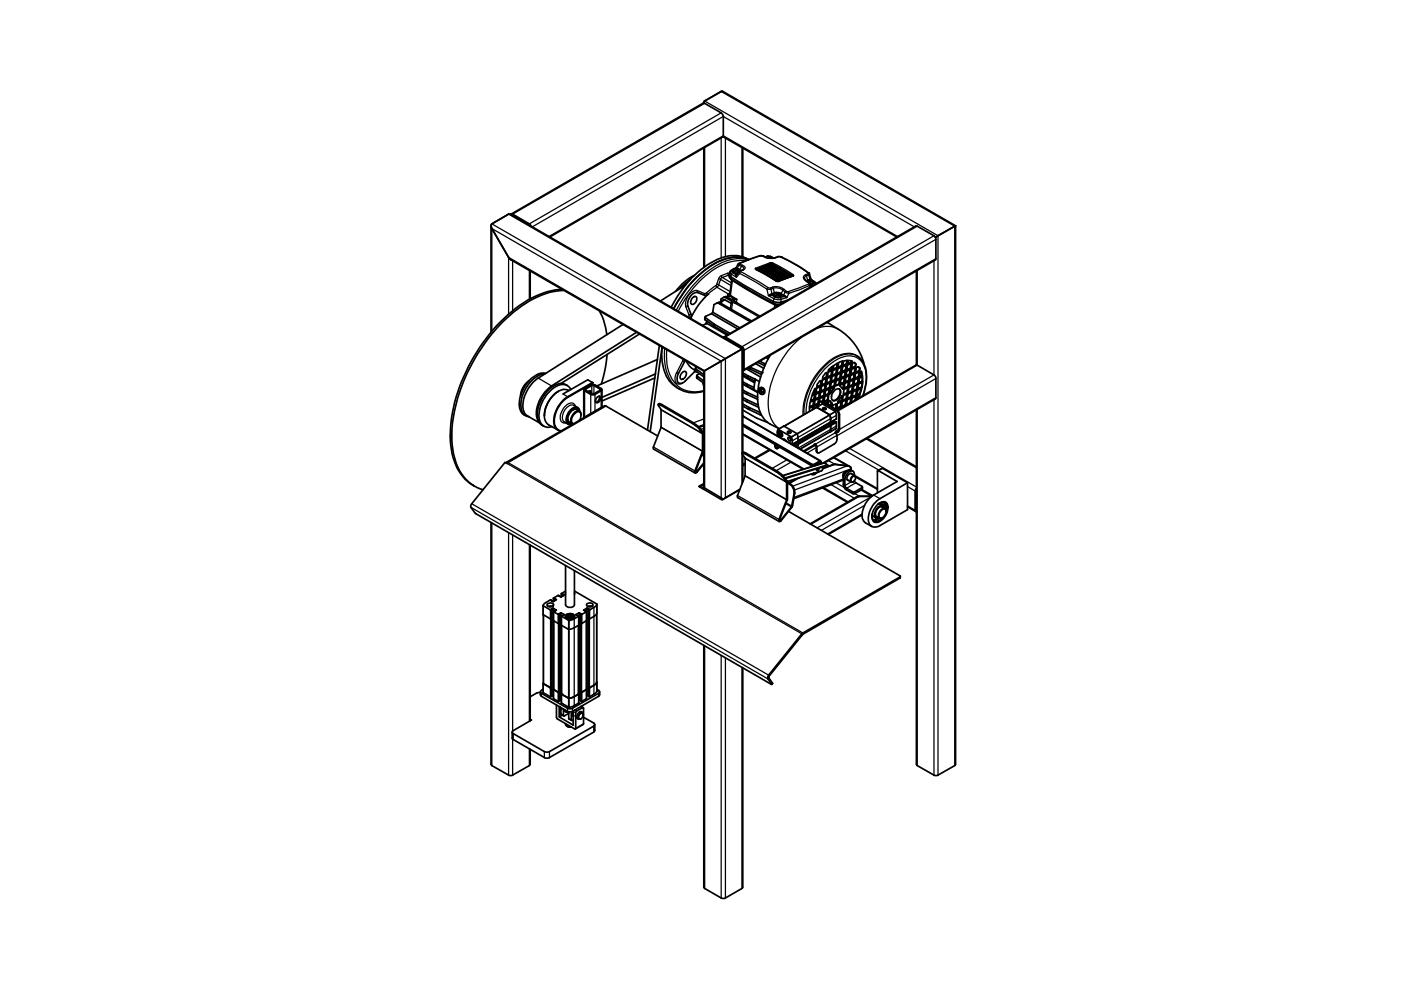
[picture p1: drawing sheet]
<svg xmlns="http://www.w3.org/2000/svg" width="420mm" height="297mm" viewBox="0 0 420 297" stroke-linecap="round" stroke-linejoin="round" font-family="sans-serif">
<!-- layer: Visibile (ISO) -->
<g fill="none" stroke="#000" stroke-width=".51">
<path d="M211.1 30.8l.1-.5 5.5-2.9 69.9 40.3M211.1 44.4v35.8M216.9 40.9l52.1 30.1M222.8 44.4v32.6M147.3 67.7v31.9M153.2 64.3l.5-.1 5 2.9 .6 .8M153.3 64.2l57.6-33.3 .4 .1 5.4 3.2 .2 .5v6.3l-52.1 30M153.6 64.6l5.3 3M229.7 77.1l.2-.2h.5l.2 .1-.2 .3 .4-.2 .3 .3M229.7 77.1h-.1M229.9 76.9h1.2l-.2 .1 .4 .4M230 76.9l.8-.1 .7 .3"/>
<path d="M230.4 77.2h.2M230.6 79.8l-.1 .5M230.6 77v.1M230.8 76.9v.2M230.8 79.7l1 .5M230.9 77v.1M231.1 77l-.3 .1M231.1 76.9h-.2M231.4 79.5l-.1 .5M231.5 77.1l.3 .3M231.7 77.3h.3M280.5 71.2l6.1-3.5z"/>
<path d="M286.6 67.7v161.4l-.3 .4-5.2 3h-.8l-5.2-3-.3-.4v-106.2M159 81.2v8.4M168.7 86.8a24.9 24.9 0 0 0-15.2 6.5 52.2 52.2 0 0 0-18.4 36.2 18.1 18.1 0 0 0 5.2 14.8l2 1.4M169.1 87a26.3 26.3 0 0 0-16.2 7.5 53 53 0 0 0-17.4 35 20.6 20.6 0 0 0 3.7 13.6l1.4 1.4 1.6 1.2 2.6 1.1M179.8 93.2l1.2 2.8 1 4.3M186.8 97.3l-25.4 16a10.4 10.4 0 0 0-4.5 9.5l1 1.6 4 2.4M190.9 99.6l-25.5 16.1a10 10 0 0 0-4.4 9.6l.7 1.3M201.3 92.1a29.9 29.9 0 0 1 14.6-14.6 9.6 9.6 0 0 1 8.6 .3 11.3 11.3 0 0 0-10.6 1.4 32.7 32.7 0 0 0-11.8 13.3M205.7 85.4l-7.6 4.8M207.1 83.7l-3 2.6M207.4 88.4l.7-.5 .9-.3 2.4 1 .9-.3a23.3 23.3 0 0 0-5.2 7.1l.2-.9-1-2.7a3.7 3.7 0 0 1 1.1-3.4zM207.5 89.5l.3-.3a.67 .67 0 0 1 .9-.3 .67 .67 0 0 1 .2 1 1.25 1.25 0 0 1-1.6 1.1l-.2-.7z"/>
<path d="M208.2 82.5a16.8 16.8 0 0 0-5.6 4.8M210.7 97.5l1.3-.5 6.1 3.4M211.5 95v.9l2.7 1.9v-.6M212 96.3l-.4 .8M212.1 96.3l-.5 .8M213.4 94l-1.8 .8-.1 .3 2.7 2.1M213.7 93.6l-.3 .4 7.8 4.6M214.2 97.8l4.2 2.5M214.2 97.2l4.7 2.7M215.8 90.7l1.5-.9 2 1.1M215.8 90.7l-.7 .1M215.8 90.7l9.6 5.5"/>
<path d="M217.2 89.1l.5-.2 1.8 .9M218.8 82.3v.8a87.4 87.4 0 0 0 14 8.1l1.5-.2M218.9 83.4l.7 .7a99.7 99.7 0 0 0 13.4 7.5l.7-.2M218.9 88.5l-.8 .5M218.9 87.9l-.6 .3-.1 .7M219.4 90.2l-2.3-1.1-.8 .5-.2 .8M219.5 83.9l-.6 4.7 1.4 1 .7 .1M219.8 80.9a.96 .96 0 0 0 .4 .9 .96 .96 0 0 0 1 .1M219.8 80.8l-.8 .5-.2 1.3a106 106 0 0 0 13.7 7.9l1.4 .2 2.3-.7M219.8 80.7h.9l-.3 .2 .5-.1 .6 .7a1.07 1.07 0 0 1-1.7-.8zM220.1 80.6l1.1 .1-.3 .1 .7 .7M220.1 89.5l-.6 .4-.4 2.7"/>
<path d="M220.1 80.6h.1M220.1 80.6h-.1M220.1 89.5h.1M220.1 80.6a1.09 1.09 0 0 1 1.7 .7v-.2M220.2 89.5l.1 .7 .4 .3 7.2 4.3M220.3 80.6l.5-.4 .6-1.1a27.6 27.6 0 0 1 7.1-2.5l.9 .4a4.5 4.5 0 0 0 3.2 .2l.9-.3a31.1 31.1 0 0 1 9.3 5.3l.4 1.5 .5 .4M220.4 80.9h.2M220.7 80.7v.2M220.9 80.7l-.1 .1M221 80.6l-.1 .3M221.1 80.6v.1M221.4 81.3l.2 .2"/>
<path d="M221.5 81.5h.1M221.6 81.4v.1M223 80.7l-.4 .2a2.33 2.33 0 0 0-1.6 1.3M225 96.4l-9.7-5.6-1.2 .5-.4 2.3 8.2 4.7M226.6 80.7l6.3 3.6h.5l4.3-1.6M227.8 80.6l-.5 .5M228 80.5v.1M228 80.5l5.1 2.9M228 80.5l-.4 .1M228.5 80.4l2.9-1.1 5.4 3.1M228.7 80.3l-.4 .4M229 80.4l.7 .2"/>
<path d="M229.7 80.9v.5M229.7 80.6v.1M230.3 81.2l-.2 .1-.1 .3M230.7 81.3l.7 .3M231.2 80.1l-1.5 .5M231.4 81.8v.5M231.4 80.8h.1M231.4 81l-.1 .6M231.4 81.6h.1M231.4 80.8l-1.3 .5M231.4 80.8l.9 .5M231.6 80.2l.3 .2-.1 .2 .4-.2"/>
<path d="M232 80.6l-.4 .3M232.1 82.2h-.3l-.1 .3M232.2 81.4l-.8 .2M232.2 88.1a.95 .95 0 0 0 .3 .9 .95 .95 0 0 0 1.1 .1l.5-.2 .2-.5M232.2 88l.5-.3 .5 .2-.3 .2 .4-.1 .6 .6a1.29 1.29 0 0 1-1.7-.6zM232.2 80.4v.1M232.2 80.4l1.3 .8M232.3 82.3l-.1 .6M232.3 81.3h.1M232.5 87.7l1.2 .2h-.3l.6 .7M232.5 87.7l.1 .1M232.5 87.7l-.1 .1"/>
<path d="M232.6 87.8l1.4 .1 .3 .4-.3 .3M232.9 88.1h.1M232.9 82.7h-.2l-.2 .3M232.9 81.1l-.6 .2M233.1 83.7l-.1 .6M233.1 83.4v.1M233.1 82.9l-.1 .5M233.2 87.9l-.1 .2M233.3 81.1l.3 .2v.3M233.3 87.9l-.1 .1M233.4 87.9v.2M233.6 87.8v.1"/>
<path d="M233.8 88.4l.2 .2M233.9 81.5h.1M233.9 81.7v.6M233.9 81.5l2.1 1.2M233.9 88.6h.1M233.9 81.5l-2.1 .7M234.6 82.1l-1.9 .6M234.8 82.2l-.1 .6M235.4 82.6l-2.3 .8M236.4 82.4l-.1 .8-.5-.5M236.6 82.3l.6 .6M241.4 83.7l.5 .6a1.89 1.89 0 0 1 1.3 1.4"/>
<path d="M242.4 84.1l.7 .1-.2 .2 .3-.1M242.4 84.1l-.3 .2M242.4 84.1h1.1l.1 .1h-.3l.7 .7M242.5 84.1l.7-.1 .7 .3M242.8 84.9h1M242.8 84.4h.2M243.1 84.2v.1M243.2 84.3l.6 .6M243.2 84.1v.2M243.3 84.2v.1M243.4 84.1l.1 .1M243.5 84.1l-.2 .2"/>
<path d="M243.7 84.8l.3 .1M244 84.3l.2 .2-.2 .4M244 84.9h-.2M244.1 84.4l.8 .5M244.2 84.6l-.2 .7-.9 .1M248.1 96.6l3.4 2.1M251.5 98.7a17.4 17.4 0 0 1 7.7 10.4M274.8 81.2v28.2M158.7 114a6.2 6.2 0 0 0-2.6 4.7M163.4 112.1a8.2 8.2 0 0 0-6.3 5.5 6 6 0 0 0 .3 6.8l1.2 .5M163.6 111.9a5.7 5.7 0 0 0-5.6 3.1 8.6 8.6 0 0 0-1.8 8.3l.6 .8 .9 .5M167.4 117.3a9.3 9.3 0 0 0-4.1 7.3"/>
<path d="M168.8 118.1l7.5-4.3 1.4 .9-7.5 4.2a8.6 8.6 0 0 0-3.9 8.8l1.1 1.3 .9 .1M170.1 115.6a3.8 3.8 0 0 0-4.9 .7 9.8 9.8 0 0 0-3.7 9.7l.4 .9 1.2 .8M170.6 117.1a3.5 3.5 0 0 0-4.4 1.1 8 8 0 0 0-2.6 8.2l.9 .9 2.8 1.6M171.2 116.8a3 3 0 0 0-4.8-.7 10.4 10.4 0 0 0-4.6 9.7 2.7 2.7 0 0 0 3.7 2.1M175.1 116.8v8.5M175.1 116.6l2.1-1.2 .7-.2 2.4 1.2 .2 .5-2.3 1.4h-.8l-2.3-1.3zM175.5 116.7l2.1-1.2h.4l2.1 1.2v.2l-2.3 1.3-2.3-1.3zM176.3 117.4a.56 .56 0 0 1 .8-.2 .56 .56 0 0 1 .2 .8M176.9 117.1l.1 .7M177.7 114.7h.1M177.7 115.2v-.4l-7.3 4.2a8.2 8.2 0 0 0-3.9 8.7l.4 .7 .7 .6 .8 .1M179.2 119a.57 .57 0 0 1 .8-.1 .57 .57 0 0 1 .1 .8 .89 .89 0 0 1-.5 .9 .89 .89 0 0 1-1-.2l.1-.7z"/>
<path d="M179.7 118.7a1.47 1.47 0 0 1-1 1.9M180.5 116.8v5.2h.3M182.1 106.3l-.6 4.3-1.2 4.5M191.8 100.1l-23.5 14.8M196.4 113.3l-15.9 6.9M196.6 112.1l-16.1 7M197.2 107.7l-18.2 8M197.7 103.6l-3.5 25.3M198.6 104.1a13.9 13.9 0 0 0 2.6 10.6 9.6 9.6 0 0 0 9.9 2.6M198.6 104l-3.6 25.3M204.5 111.8a.76 .76 0 0 1 1.1-.4 .76 .76 0 0 1 .1 1.2 1.29 1.29 0 0 1-1.5 1l-.2-.6zM205.4 108l-1.9 3.9a1.88 1.88 0 0 0 .5 3l1.2-.4 3.5-3.3"/>
<path d="M205.8 108.2l1 1.6 1.7 1.2M208.5 110.3v.7l2.6 2M209 110l-.4 .2 .1 .3 2.4 1.8M209 112.5l-.1 .8 2.2 1.6M209.8 112.1l-.6 .2-.2 .3 2.1 1.6M210.8 114.7l.3 .9M211.1 111.2v35M217 101.1l.6-.1 5.3 3.3 .2 .5v6.1l-.3 .3M217.1 101l57.5-33.3 .5 .1 5 2.9 .5 .6-.1 6.6-57.6 33.2M217.4 101.3l5.3 3.1M222.8 104.5l-69.6-40.3h-.7l-5.1 3-.1 .5 .2 .8 5 8.6 .7 .7 57.9 33.4M222.8 104.5l-11.7 6.7"/>
<path d="M222.8 104.6v6.1M222.8 111.7l3.6 2M222.8 112.3l1.5 .9 .1-.5M222.8 115l1.2 .7v-.5M222.8 104.5v31.1M222.8 119.1l1.3 .8M222.8 119.7l1.2 .7M222.8 116.9l1.2 .7M222.8 117.5l1.1 .7M222.8 115.1l4.4 2.6M222.8 114.4l1.2 .8M222.8 112.7l3.3 1.9"/>
<path d="M223.9 118.2l.1-.6 3.2 1.4M223.9 118.2l3.3 1.5M223.9 110.6l4.2 2.4M224 115.7l2.1 1M224 115.2l2.1 .9M224.3 113.2l2.1 1-.3 .4M224.4 110.3l.5 .3M224.9 110.6l.1-.5 3.5 1.6M224.9 110.6l3.4 1.7M224.9 110l.1 .1M226.1 114v.6M226.3 114.5h.1"/>
<path d="M226.6 109l2.4 1.4M227.3 108.6l2.1 1.1M227.8 114.4l-1.4-.7-.3 3.1 1.2 .7M227.8 117.2h.4M227.8 116.3h.6l-.4 .9-.2-.2 .4 1.1a1.2 1.2 0 0 1-.4-1.8zM227.8 117.1h.1M227.9 108.3l1.7 .8M228 116.3a1.04 1.04 0 0 1 1.3 .6 1.04 1.04 0 0 1-.6 1.3M228.2 117.3l-.2 .1M228.2 117.9l.1 .3M228.2 117.1l-.2 .1M228.2 117.3v.1"/>
<path d="M228.3 117.4l-.1 .1M228.5 117.4v.2zM228.5 116.4a1.03 1.03 0 0 1 .6 .9 1.03 1.03 0 0 1-.6 .9l-.3-.2v-.5h.3l-.3-.2zM228.5 116.4l-.2 .4M229.8 107.2l.6 .4M230.4 106.8l.4 .1M230.9 106.5a22.8 22.8 0 0 0-3.4 15.7 7.9 7.9 0 0 0 3.4 4.9l2.8 1.4M244.1 119.7l-1 .5 .4-1.7 .9-.3-.2 1.5M244.3 118.3l-.2 1.4-1 .4M244.3 117.8l-.7 .4 .7-1.7 .4-.1-.2 1.5M244.5 116.4l-.2 1.4-.6 .3M245.5 119.6l-.2 1.4-1.1 .3"/>
<path d="M245.6 119.1l.1 .1-1.2 .5 .2-1.5 1.2-.5-.2 1.5M245.7 117.7l-.1 1.4-1.1 .5M245.8 117.3l-1.1 .5 .2-1.5 1.2-.4-.2 1.5M246 115.9l-.2 1.4-1.1 .4M246.1 115.5l-1.1 .5v-.8l.8-1 .6-.2-.2 1.6M246.3 114.1l-.2 1.4-1.1 .4M247 119l-.2 1.4M247 118.6l-1.1 .5 .2-1.5 1.2-.5-.2 1.6M247.2 117.2l-.2 1.4-1.1 .4M247.3 116.8l-1.1 .5 .2-1.6 1.2-.4-.2 1.5M247.5 115.4l-.2 1.4-1.1 .3M247.5 114.9l.1 .1-1.2 .5 .2-1.6 1.2-.4-.2 1.5"/>
<path d="M247.7 113.5l-.2 1.4-1.1 .4M247.8 113.1l.1 .1-1.2 .5 .1-.8 .7-1 .6-.3-.2 1.6M248 111.7l-.2 1.4-1.1 .4M248.2 119.9h.1l-1.2 .5 .2-1.5 1.2-.5-.2 1.5M248.4 118.5l-.2 1.4-1.1 .4M248.4 118l.2 .2-1.3 .4 .3-1.5 1.2-.5-.2 1.6M248.7 116.6l-.3 1.4-1 .5M248.7 116.2l.2 .1-1.3 .5 .2-1.6 1.2-.5-.1 1.6M248.9 114.8l-.2 1.4-1.1 .4M249 114.4l-1.1 .5 .2-1.5 1.2-.4-.2 1.5M249.2 113l-.2 1.4-1.1 .4M249.2 112.6l-1 .5 .1-1.5 1.3-.5-.2 1.5"/>
<path d="M249.4 111.2l-.2 1.4-1 .4M249.5 110.7l-1.1 .6 .1-.5 1.2-1.1-.1 1.1M249.6 109.9l-.1 .8-1.1 .4M250.1 116.1l-1.2 1.8M250.1 116.3l.2-.2-1.3 .4-.2 1.5 .1-.1M250.1 115.7h.2l-1.3 .5 .3-1.5 1.2-.5-.2 1.5M250.2 116.3l-1.2 1.7M250.4 114.3l-.3 1.4-1 .4M250.4 113.8l.2 .1-1.3 .5 .3-1.6 1.2-.4-.2 1.5M250.5 116.8a1.01 1.01 0 0 1 1.4 0 1.01 1.01 0 0 1 .1 1.4 1.92 1.92 0 0 1-2.4 1.7 2.49 2.49 0 0 1 .9-3.1zM250.6 112.4l-.2 1.4-1 .4M250.7 112l.1 .1-1.2 .5 .2-1.6 1.2-.5-.2 1.6"/>
<path d="M250.9 110.6l-.2 1.4-1.1 .4M251 110.2l.1 .1 .2-1.5-1.3 .8-.1 1.1 1.2-.4M251.1 108.9l-.1 1.3-1.1 .4M251.6 115.1l.2 .1 .2-1.5-1.2 .5-.3 1.5 1.3-.5M251.7 116.6a2.49 2.49 0 0 1-1.8 3.5l-.2-.1M251.8 113.7l-.2 1.4-1 .5M251.8 113.3l.2 .1 .2-1.5-1.2 .4-.2 1.5 1.2-.4M252.1 111.5l.2 .1 .2-1.6-1.2 .5-.3 1.5 1.3-.4M252.1 111.9l-.3 1.4-1 .4M252.3 109.7h.2l-1.2 .5 .2-1.6 1.2-.4-.2 1.5M252.3 110.1l-.2 1.4-1 .4M252.5 118.7l-.2 1.4-1.1 .3"/>
<path d="M252.6 108.3l-.3 1.4-1 .3M252.8 116.4l-.9-.7 .1-.3 1.2-.4-.3 1.5M253 115l-.2 1.4-.2 .1M253 114.6l.2 .1 .2-1.6-1.2 .5-.2 1.5 1.2-.4M253.2 113.2l-.2 1.4-1 .4M253.3 112.8h.2l.2-1.5-1.2 .4-.3 1.6 1.3-.5M253.5 111.4l-.2 1.4-1 .3M253.6 110.9l.1 .1 .2-1.5-1.2 .4-.2 1.6 1.2-.5M253.7 119.9l-.2 1.4-1.1 .5M253.7 119.6l-1 .5 .2-1.6 1.2-.4-.2 1.5M253.7 109.5l-.1 1.4-1.1 .4M253.8 109.1l.2 .1-1.3 .5 .3-1.5 1.1-.2-.1 1.2"/>
<path d="M253.9 118.2l-.2 1.4-1 .3M254 108.1l-.2 1-1 .4M254 117.7l.4-1.4-1.3 .4-.2 1.5 1.2-.4M254.2 116.3l-.2 1.4-1.1 .4M254.3 115.9l.3-1.5-1.2 .5-.2 1.5 1.2-.5M254.4 114.5l-.1 1.4-1.1 .4M254.5 114l.4-1.4-1.2 .4-.3 1.6 1.2-.5M254.7 112.6l-.2 1.4-1.1 .4M254.8 112.2l.1 .1 .2-1.6-1.2 .5-.2 1.6 1.2-.5M255 110.8l-.2 1.4-1.1 .4M255 110.4l.2 .1 .2-1.5-1.2 .4-.3 1.5 1.3-.4M255.1 119.4l-.1 1.4-1.1 .4"/>
<path d="M255.2 119l-1.1 .6 .2-1.6 1.3-.5-.3 1.5M255.2 109l-.2 1.4-1 .4M255.3 108.6h.2v-.4l-1.1-.2-.2 1.1 1.3-.5M255.3 108.1v.5l-1 .4M255.4 117.6l-.2 1.4-1.1 .4M255.5 117.1l.1 .2 .2-1.6-1.2 .4-.2 1.6 1.2-.4M255.7 115.7l-.2 1.4-1.1 .4M255.7 115.3l.1 .1 .3-1.6-1.3 .5-.2 1.6 1.2-.5M255.9 113.9l-.2 1.4-1.1 .4M256 113.5l.3-1.4-1.2 .4-.2 1.5 1.2-.4M256.2 108.6l.4 .5-.1 .7-1.1 .4M256.2 112.1l-.2 1.4-1.1 .4"/>
<path d="M256.2 111.7l.4-1.5-1.2 .5-.3 1.5 1.2-.5M256.4 110.3l-.2 1.4-1.1 .4M256.6 119.9l.2-1.1-1.3 .5-.2 1.3M256.6 109.1l-.1 .7M256.6 118.9l-.1 1M256.7 118.4l.1 .1-1.2 .5 .2-1.5 1.2-.5-.2 1.5M256.7 109.1l-.5-.5-.5 .2-.3 1.6 1.2-.5M256.9 117l-.2 1.4-1.1 .5M256.9 116.6l.4-1.4-1.3 .4-.2 1.5 1.2-.4M257 106.7a6.7 6.7 0 0 1 2.9 6.4l-.1 1.8-1 3.7M257.1 115.2l-.2 1.4-1.1 .4M257.2 114.8l.4-1.5-1.3 .5-.2 1.5 1.2-.4"/>
<path d="M257.4 109.9l.4 .4-.1 .8-1.1 .5M257.4 113.4l-.2 1.4-1.1 .4M257.4 119.4l.5-1-.9 .3-.1 1M257.4 113l.4-1.5-1.3 .4-.2 1.6 1.3-.5M257.6 111.6l-.2 1.4-1.1 .3M257.6 118.5l-.4 1M257.8 118l-.8 .4 .2-1.5 1.2-.5-.5 1.7M257.8 110.3v.9l-.1-.1M257.9 110.4l-.5-.5-.6 .3-.2 1.5 1.2-.5M258.3 116.5l-.5 1.5-.8 .3M258.3 111.3l.2 1.3-.7 .2M258.4 116.1l.4-1.5-1.3 .4-.2 1.6 1.2-.5"/>
<path d="M258.5 112.6l-.1-1.3-.4 .1-.2 1.6 .8-.4M258.6 113v1.3l-1 .4M258.6 114.3l.1-1.4-1 .4-.1 1.5 1.1-.5M258.6 114.7l-.2 1.4-1.1 .3M151.8 138.8l.6-.1-.3 .2-.7-.3-10 12.6-.2 .7 1.5 2.1 88.6 51.2-1-1.9 .2-.9 10-12.4 29.5-17.2v-.2l-33.5-19.3M169.2 126.5l1.2 .6M170.2 125.6l.3 .8 1.1 .6M171.8 122.9l.9-.2 1.1 .5a1.33 1.33 0 0 0-1.2-1 1.33 1.33 0 0 0-1.3 .8 3.1 3.1 0 0 0-.9 4h1.2M172.1 121.5l1.1 .7M173.4 123a1.42 1.42 0 0 0-2.4 .7 2.05 2.05 0 0 0-.1 3.1h.2M173.7 126a1.75 1.75 0 0 0 0-2.6 2.52 2.52 0 0 0-2.1 3.4l.4 .2M173.8 123.3a1.34 1.34 0 0 0-1-1.3 1.34 1.34 0 0 0-1.5 .7 3.2 3.2 0 0 0-.9 4.4h1.2"/>
<path d="M174.2 124.4a1.02 1.02 0 0 0-.5-1.2 1.02 1.02 0 0 0-1.3 .4 2.59 2.59 0 0 0-.8 3.4l.2 .2M175.5 125l-.2 .1M197.2 130.7l-15.8-9.1-29.4 17 5.4-3.2M197.4 121.3l.3-.3 .8 .3 9.7 5.6a7.4 7.4 0 0 1 2.7 2.8v5.5l-2.3 6 .1 .3 2.4-2.8M210.7 130l-1.4-1.9-1.3-1-9.7-5.6-.9-.2 .8 1.4v5.4l-2.2 5.9v.6l12.5 7.2M210.7 130h.1M210.7 130v5.3l-2.3 5.8 .1 .7 .5-.3 2.1-2.4M210.9 130.2l.2 .1M210.9 130l.2 .1M211.1 127.6l-1.5 .5M222.8 127.2l20.8 12h.4l1.9-1v.2l-1.7 1h-.7l-20.7-12M222.8 127.4l.1 .1-.1 .2"/>
<path d="M222.8 124.8h.2M222.8 135.6l.9 .2 9.7 5.6 2 1.8M222.8 136.4v8M222.8 122.9l4.1 2.4 3.4 1.3M222.8 121.1l1.7 1M222.8 121.7l1.7 1M222.8 130l18.2 10.6M222.8 130.2l18.1 10.4M222.8 135.6l-.2 .2M222.8 124.7l.2 .1M223 124.8l23.1 13.3M223.5 139l-.7 .4"/>
<path d="M224 120.4l.1-.5 3.3 1.5M224 120.4l3.5 1.7M224.5 122.7v-.6l3.5 1.6M224.5 122.7l3.8 1.7M230.7 134.8l-4.4 2.5M232.4 133.7v-.3a.64 .64 0 0 1 .8 .3 .64 .64 0 0 1-.2 .8l-.3-.1M232.5 133.5a.55 .55 0 0 1 .5 .3 .55 .55 0 0 1-.1 .6l-.4-.3zM232.8 133.1l-.3 .2M233.4 130.8l.5 .3M233.4 129.7l.2 .1M233.4 129.1a1.19 1.19 0 0 1 1.1 1.8 1.14 1.14 0 0 1-1.1-1.8zM233.4 128.7l3.9 2.2 .3 2.3-.8-.4"/>
<path d="M233.4 128.7l-.3 .5v1.4l.3 .2M233.5 130l.2 .1M233.5 129.3a.81 .81 0 0 1 .9 .5 .81 .81 0 0 1-.3 1l-.2-.1h.2a.74 .74 0 0 0 .4-.8 .74 .74 0 0 0-.6-.6h-.2a.86 .86 0 0 0 .2 1.4l-.5-.8zM233.5 130.7l-.1 .1M233.6 129.5l-.2 .2M233.6 129.8l-.1 .2M233.7 129.1h-.1M233.7 129.3h.1M233.7 129.3l-.2 .1 .1 .1M233.7 130.1v.3M233.7 130.4h.2M233.8 129.3h-.1"/>
<path d="M233.9 129.4v.2l-.3 .2M233.9 129.1l-.5 .1v.5M233.9 129.3l-.5 .4M233.9 129.6l-.4 .4M233.9 129.8l.2 .1-.4 .2M233.9 130.4l.1 .2M233.9 129.3l.2 .6 .4 .4M233.9 129.3l-.3 .2M234 129.4l.5 .8M234.1 129.9v.2l-.4 .3M234.1 130.1l.2 .1-.4 .2M234.1 133.9l-.9 .5"/>
<path d="M234.2 130.5h.2M234.2 130.5l-.2 .1M234.2 129.5l.2 .5M234.3 130.2l.1 .2-.4 .2M234.4 130.4l-.2 .1M234.4 130.5h.1M234.6 130.7l-.1 .1M234.7 130.5l-.3 .3-.5-.1M234.9 131.7l.3-.1 .6 .7M235.1 127.7l4 2.3 .2 2.2M235.1 127.7l-1.7 1M236.2 129.4a.51 .51 0 0 1 .6-.3 .51 .51 0 0 1 .3 .6l-.6 .1z"/>
<path d="M236.3 129.8l-.1-.1a.42 .42 0 0 1 .5-.4 .42 .42 0 0 1 .3 .5M236.4 131a.69 .69 0 0 1 .7 .4 .69 .69 0 0 1-.1 .8 .81 .81 0 0 1-.6-1.2zM236.9 131.1l.3 .7M237 131.4l.1 .1M239.2 133.1l.1 1.1M239.3 132.2l-1.7 1M243.8 122.7l.1-.8-1.1 .4v1M243.8 122l-.2 .8M243.8 121.5l.4-1.4-1.2 .4-.2 1.5 1.2-.4M244 120.1l-.2 1.4-1 .4M244.3 133.4h.2l.3 .4v1.5l.4 .4M244.3 133.3v.2l-3.1 1.9"/>
<path d="M244.3 133.3l-3.3 1.9M244.4 133.1v.2M244.8 122.2l.1-.2 3.9 2.3M244.9 122l1.7-.9 4 2.3 .2 .7v1.5l-1.7 .9M245.2 121.4v.5M245.3 121l-1.1 .5 .2-1.6 1.2-.4-.2 1.5M245.3 121.8l.1-.5-1.2 .5-.2 .8M245.6 121.3v.4M245.6 121.6v-.9l.6-.3 4.6 2.6 .5 .6 .2 .5v4.9l-.7 .5M245.8 138.2l.3-.1v.3M245.8 138.2h.1M245.9 120.4l.7-.1 4.4 2.6 .5 .5 .3 .8v4.5l-.2 .6-.8 .5"/>
<path d="M245.9 138.3l.1 .1M246 138.5l-1.3 1M246 138.4v.1M246 138.5l-1.8 1.1M246.1 138.4v.2M246.1 138.4h-.1M246.3 138.5v.5M246.7 122.4a.52 .52 0 0 1 .6-.3 .52 .52 0 0 1 .3 .6h-.8zM246.8 139.9l-.2 .9-.3 .3-10.2 3.2M246.9 120.5l.2-1.5-1.2 .4-.2 1.2M246.9 122.7h-.1a.39 .39 0 0 1 .4-.4 .39 .39 0 0 1 .4 .4M247.2 120.6l1.1-.3-.1 .9"/>
<path d="M247.2 138.8l.8 .5-12.6 4M247.2 138.8l-12.4 3.7M248 139.3l-.2 .3-12.3 3.8M248.1 120.3l-.1 .8M248.7 120.1l-.4 1.2M248.8 124.3l.3 1.2M248.8 124.3l-3.9-2.2-9.8 5.6M249 121.7l.5-.2-.1 .5M249.1 127.6h.1M249 126.5h.1M249 126.5l-9.7 5.7M249.1 128.7l-.2 .8-8.9 5.1"/>
<path d="M249.1 128.7l-.3 .8M249.1 125.5v1M249.1 127.6v1.1M249.1 126.5h-.1M249.3 121.6v.3M249.4 121.1l.2 .2-.9 .2M249.4 120.9l-.7-.8 .7 .8v.2l-.9 .4M249.6 121v.3M249.6 122.1l.1-.6 1.3-.5-.3 1.5M250 126l.4 .5M250.1 137.1l4.7 2.7M250.4 128.6l-1.5 .9"/>
<path d="M250.6 122.5l-.1 .1M250.6 129.5l.2 .3M250.7 128.4l.1-1.8-.2-.2-12.4 7.2M250.8 121.1l-.2 1.4h-.2M250.8 129.5l-.4 .2 .6 .8v1.2l-.4 1.1-4.9 2.9-.6-.1-.2-2-.5-.5-.1 .2M250.8 129.5v.3M251.1 123l23.7-13.6 5.3 3 .5 .6-.1 6.6-33.3 19.2M252 122.4v.1M252 121.9l-1 .5 .1-1.5 1.3-.5-.2 1.6M252.1 122.5l.1-.2-1.3 .5M252.2 120.5l-.2 1.4-1 .4M252.3 120.1l-1.1 .5 1.5-2-.3 1.5"/>
<path d="M252.9 122l-.6 .3M253.5 121.3l.1 .2-1.2 .4 .2-1.5 1.3-.5-.3 1.6M255.1 120.7l.2-1.3-1.2 .4-.2 1.5 .4-.1M260 131.4l14.8 8.5M147.3 156.6v72.5l.2 .4 5.2 3h.8l5.4-3.2 .1-4.7M210.6 146.4l.7-.1 5 2.9 .5 .5M211.1 145.8l-.3 .6M211.1 145l-1.6 .8 7 4 5.3-3M211.1 145.3l-1.2 .7M221.9 146.7l-4.7 2.8M235.4 143.2l.8 1.1v5.4l-2.4 6.1 .1 .3 3.5-4.2 .7-3.8a3.2 3.2 0 0 0-1.9-3.3M236.2 144.6a3.1 3.1 0 0 1 2.1 3.3l-.7 4-3.3 4.2-.6 .2-.1-.6 2.3-5.9v-5.3l-1.1-1.5-1.6-1.3-9.7-5.6-.9-.3 .9 1.5v5.4l-2.3 5.8v.6l12.5 7.2"/>
<path d="M239.6 143.2l-2.9 1.7M243.5 142h.7M244 141.8l.2 .3M244.1 141.8l.1 .3 .2-.1M244.4 142l-.4 .3-.7-.2M245.3 140.4l-.4 .4M245.5 140.3l-.1 .4-.5 .3M245.7 140.3a.48 .48 0 0 1-.2 .6 .48 .48 0 0 1-.6-.1v-.3M245.7 141.3l-1.3 .7M246.6 146.2l7.5 4.3M246.8 140.4l3.6-1.2 4 .4 .7 .5 .1 .8M252.9 143.9l-14.8 5.6"/>
<path d="M254.1 141.3a1.28 1.28 0 0 0-1.1 1.8M254.1 143.8l1.2 .6M255.1 141.9l1.2 .6M255.5 142.1a1.17 1.17 0 0 0-1.3 .5 1.17 1.17 0 0 0 .1 1.3l.1 .1M255.7 142.9a.59 .59 0 0 1 .8 0 .59 .59 0 0 1 0 .8l-.5 .6a.55 .55 0 0 1-.8-.1 .55 .55 0 0 1 .1-.8zM255.8 141.2a1.85 1.85 0 0 0-2.8 1.6l-.1 2.5 .2 .7 .6 .7 2 1.2 .5 .1 2.3-1.3 .1-.7M256.2 142.5a1.01 1.01 0 0 0-.5-1.3 1.01 1.01 0 0 0-1.3 .5l-.7 1a4.6 4.6 0 0 0-.3 2.8l.5 .9 1.9 1.1h.4l2.4-1.4-.1-.3-2-1.2-.3-.5M256.5 142.9l6.6 3.8M256.6 143.2a.56 .56 0 0 0-.4-.7 .56 .56 0 0 0-.7 .4 .89 .89 0 0 0-.5 .8 .89 .89 0 0 0 .6 .8l.3-.1M258.4 146.7l3.3 1.9M258.5 154.4l-10.1 5.8M261.4 148.8h-3.7l-.8 .2-13.9 8"/>
<path d="M261.5 154.8h.1M261.6 153.9v.4M261.8 154.7l.9 .5M261.9 154.7l-.4 .2M262.5 155.1v.5l-.3 .4M263.1 147.8l.1-6.7 5.8 3.2-7 4.1a7.5 7.5 0 0 0-3.4 7l.9 1.3 1.9 1.1M263.1 151.2a1.89 1.89 0 0 1 3-.2 4.4 4.4 0 0 1-3.6 5.6 2.15 2.15 0 0 1-.8-3.1zM263.2 141.1l1.3-.8 7.7 4.4v8.1l-8.3 4.7a2.13 2.13 0 0 1-2.5 .3 2.13 2.13 0 0 1-1-2.3 7.7 7.7 0 0 1 3.5-6l8.3-4.8M263.3 151.1a1.54 1.54 0 0 1 2.5 .2l.1 1.1-.2 .9M263.9 151.1l.9 .5M264 151.1l.1 .1M264.2 153.1a.87 .87 0 0 1 1.2-.5 .87 .87 0 0 1 .2 1.4 1.48 1.48 0 0 1-1.7 1.2 1.49 1.49 0 0 1 .3-2.1z"/>
<path d="M264.3 151.3l.7-.2 .5 .6M264.4 150.7v.5M264.5 150.5l-.4 .5h-.6M265 150.5l.4 .9v1l-.9-.5a1.82 1.82 0 0 0-1.9 1.9v.7l1.2 .8-1 .6h-.9M265.5 151.9l-.3 .4a.92 .92 0 0 0-.7-.8 .92 .92 0 0 0-1 .4 2.65 2.65 0 0 0-.9 3.2l.4 .2 .6-.1M265.5 150.5a3.4 3.4 0 0 1-.5 4.6 2.54 2.54 0 0 1-2.9 1.3M265.7 153.2a.77 .77 0 0 0-.5-.8 .77 .77 0 0 0-.8 .3 1.81 1.81 0 0 0-.6 2.7l.9-.2a1.91 1.91 0 0 1-2.8 .7l-.3-.9v-.8M265.7 153.2v.1M272.2 151.9l2.4 1.4M274.8 146.8v6.2M274.8 146.4l-.4 .8v5.8l.4 .4M159 163.4v52.7"/>
<path d="M165.4 179.9l-.4-.1-1.2 .8-.9 .9M165.4 179.9v.2M166 179.3l.9 .5-1 .5-.5-.4M166 179.3v1M167.8 178.6l-.4-.2-1.4 .9M167.8 178.6v.1M168.3 177.9v1M168.7 178.1h.1M168.7 178.1l.5 .3-.9 .5-.5-.3M169.6 177.6v.6M169.6 169.5v11.8a1.54 1.54 0 0 0 2.7 0v-10.2M169.6 177.2l-1.3 .7 .4 .2"/>
<path d="M172.3 177.6v.6M172.3 177.2l6.7 3.9-.6 .7-1.6 1-.3-.1M270 172.8v.4l-29.2 16.9-10.2 12.6v.5l1.1 1.6-.2 .4M162.9 181.5v2.8M162.9 181.5l2.1 1.3 .4-.1M162.9 184.3v20.6l2.3 1.2-2.3-1.1v-.3M162.9 184.3l2.3 1.2M164.1 181a1.27 1.27 0 0 1 2 .3 1.2 1.2 0 0 1-2.1 0zM164.4 181.8h1.3M164.8 181.8h.5M165.4 182.6l.5-.3 1 .6-.9 .5 1.4 .8 .4-.2M165.4 182.7v26l-.4 .1-2.1-1.2v-2.8"/>
<path d="M165.4 182.6v.1M166 183.3v2.7l1.6 .8M166.1 186v20.7l1.3 .8M167.8 184l.5-.3 .9 .5-.5 .3M167.8 184v26l-.3 .2-1.5-.8v-2.7M168.3 184.7l.1 2.7M168.4 187.4v20.7M168.7 184.5l-.4 .2 2.3 1.3 1.3-.3 1.6-1M168.7 184.5h.1M169.6 184.8v.2M169.7 184.4a1.6 1.6 0 0 1 2.6 .4 1.7 1.7 0 0 1-2.8 0zM169.9 184.4a1.44 1.44 0 0 1 2.2 .3 1.39 1.39 0 0 1-2.4 0z"/>
<path d="M169.9 184.5a1.22 1.22 0 0 1 2.1 .3 1.31 1.31 0 0 1-2.1-.1zM170.1 184.2a.65 .65 0 0 0-.4 .6 .65 .65 0 0 0 .4 .6M170.1 184.7l-.1 .4M170.1 184.7v.5M170.2 184.6v.6M170.2 184.6l-.1 .1M170.2 184.5v.6h.2v-.6M170.2 185.2l.5-.2 .9 .2M170.2 184.5h.2M170.2 185.1v.1M170.2 184.5v.1M170.4 185.1l-.2 .1"/>
<path d="M170.4 185.3h1M170.6 184.5v.5M170.6 184.5h-.2M170.7 184.3v.7h.2v-.6M170.7 184.3l.2 .1M170.7 185h-.1M170.7 184.3l-.1 .2M170.8 185.3h.3M170.9 185h-.3M170.9 184.4h.1M171 185h.3M171 185h.2"/>
<path d="M171 184.4v.6M171.2 184.3l.1 .7v-.5M171.2 184.3l.1 .2M171.2 184.3l-.2 .1M171.3 184.5h.1M171.4 185.1l.3 .1M171.4 185.1h.2M171.4 184.5v.6M171.6 184.5l.1 .7v-.6M171.6 184.5l.1 .1M171.6 184.5h-.2M171.7 184.6l.1 .1"/>
<path d="M171.8 184.7h.2l-.1 .4M171.8 184.7v.5M171.8 184.2a.62 .62 0 0 1 .5 .6 .62 .62 0 0 1-.5 .6M172 185h-.1M172.3 184.8v.2M173.2 184.5h.1M173.2 184.5l.3 .2M173.5 187.4v20.7l-1.3 .7M173.5 184.7v2.7l-1.6 .9-1.4 .3-2.1-1.2M174.1 184l-.5-.3-.9 .6 .5 .2M175.9 186l-1.6 .8M175.9 183.3v26.1l-1.4 .8-.4-.2v-26"/>
<path d="M176 181a1.09 1.09 0 0 1 1.8 .4 1.11 1.11 0 0 1-1.9-.2zM176.3 181.8h1.2M176.5 182.7v26l.3 .1 2.1-1.4 .1-2.9M176.5 182.6l-.5-.3-1 .6 .9 .5-1.5 .8-.3-.2M176.5 182.6v.1M176.6 181.8h.5M178.9 183.9v20.6l-.8 .9M179 181.2l-.1 2.9-.8 .7-1.4 .7M211.1 193.5v72.6l5.4 3.2 1.1-.1 5.2-3.1v-65.9M162.1 207.4v.9l.3 .4 8.3 4.6 1-.1 7.8-4.5 .3-.4v-.9M162.1 207.6l-1.2 .2-1.9 1M162.9 206.6l-.8 .6 .3 .6 8.3 4.7 .8-.1 8.2-4.7v-.6l-.7-.5"/>
<path d="M166 208.4l-.6 .2M166 206.7l1.4 .8M166.1 206.6l-.1 .1M166.9 211.3v3.7l.2 .4 5.4 3.2 .2-.2v-4.9l.3-.4 1.9-1 .1 4.9-2.4 1.5M167.4 207.5h.1M167.7 211.8v3.1l1-.5M168.2 212.1v1.9l.9 .6M168.2 212.5l-.2-.6 .2 .7M168.3 209.8l-.5 .1M168.3 208v2.7l2.3 1.3 1.3-.3 1.6-1v-2.7M168.4 208v.1M168.4 208.1l2.1 1.1"/>
<path d="M169 212.5l.1 2.1 1.5-.7M169.6 216.9a1.17 1.17 0 0 0 1.7 1M169.9 213.4l-.4-.1-.2-.6 .2 .5 1.1 .6M170 217.7l1.3 .2M170.6 213.3v2.1l.8 .5M171.3 213.3v2.5l.1 .1 .5-.1M171.6 214.1l.3 .5M171.9 213.3l-.3 .8 .3 .6M171.9 213.1v4.2l-4.2-2.4M172.2 208.8l-1.1 .4h-.6M172.2 208.8l-1.7 .5M173 214.9l.6 .6"/>
<path d="M173.5 208h.1M173.5 208l-1.3 .8M173.5 209.8l.6 .1M173.8 213.4l.9 .2M173.9 214.1a.55 .55 0 0 1 .9-.3 .55 .55 0 0 1 0 .9l-.1 .2a.61 .61 0 0 1-.8 .6 .61 .61 0 0 1-.3-.9zM174.2 211.7l.7 .4M174.3 207.5h.2zM174.4 207.5l1.5-.9zM174.6 213.6a.85 .85 0 0 0-.9-.2 .85 .85 0 0 0-.5 .8l-.2 .9 .5 .4M174.9 214.2a.56 .56 0 0 0-.3-.7 .56 .56 0 0 0-.7 .4 .89 .89 0 0 0-.6 .9 .89 .89 0 0 0 .6 .8l.3-.2M175 215l3.1 1.7 .2 .6-13.5 8-.8 .2-.7-.2-9.7-5.7v-.3l.3-.3 5.5-3.2-.4-.2M175.9 208.4l.6 .2"/>
<path d="M176.7 206.1l1.4-.7zM178.4 217.2v1.8l-.3 .4-13.8 7.9-.9-.1-9.7-5.7-.1-2.1M178.9 204.4v.4l-.8 .6"/>
</g>
<!-- layer: Visibile sottile (ISO) -->
<g fill="none" stroke="#000" stroke-width=".38">
<path d="M211.3 30.3l70 40.4v161.6M211.3 31l-57.6 33.2M216.3 27.4l70 40.4v161.7M216.3 33.8l-57.6 33.3M211.3 44.2v35.8M216.3 41.3v36M217.6 41.3v35.6M222.5 44.2v32.7M147.5 67.1l70.1 40.4v41.7M152.5 64.2l70 40.4v40.4M153.7 64.6h.1M153.7 78.2v14.9"/>
<path d="M158.7 67.4v.1M159.6 68l57.3-33.1 57.3 33.1M164.6 70.9l52.3-30.2 52.3 30.2M221.3 79.2l.3 .4 .2-.4M221.6 79h.2M222.4 79.8l-.6 1-.7-.4M222.4 79.8a.67 .67 0 0 1 .6 .9M222.4 79.8l-.8-.2-.5 .8M222.6 79.5l-.2 .3M223.5 78.2a14.3 14.3 0 0 0-11.1 3.8 33 33 0 0 0-9 11.3M224.3 77.9a12.5 12.5 0 0 0-10.7 2.5 34.2 34.2 0 0 0-10.8 12.5M227.8 76.7h.1"/>
<path d="M227.9 76.7l-6.2 2.4 .9 .4a.74 .74 0 0 1 .9 .6 .74 .74 0 0 1-.7 .8M227.9 76.7l1.3 .3a4.5 4.5 0 0 0 3.5 .2M228.5 76.7h.2M229.2 77h.2M230.9 78.8l.7-.1 3.2 1.7 3 1.9 .2 .2-.2 .2M230.9 78.8l.1 .2 .8-.1M230.9 78.8l-4.3 1.6M231 79.1l.1 .3M231 79.1l.6 .1-.1 .2M231.2 79.9l.2-.1 5 2.9 .5-.2 .5 .4M231.3 80l1.3 .7M231.6 79l6 3.6z"/>
<path d="M231.8 77.3v.1M232.6 77.2h.1M233.2 76.9h.2M233.4 76.9l.7 .1a38.2 38.2 0 0 1 8.3 5l-.1 .1M233.4 76.9l-.7 .3M234.1 77h.2M275.1 67.8l-57.5 33.2M280.1 78.2v34.2l-28.3 16.3-.3 .1-.8-.4M280.1 70.7l-57.6 33.2M280.7 71.7l-57.6 33.3M280.7 77.5l-57.6 33.2M147.5 99.2v-30.7l68.8 39.8v40.9l-.5 .3"/>
<path d="M152.5 94.2v-17.1l58.8 34v35.2l-.5 .2M158.7 81v8.7M205.7 91.9l.9 2.5M206.3 91.8l-.6 .1M206.6 94.4v.7M206.6 94.4l.5-.2 .2 .3-.2 .9-.5-.2M207.1 95.4h.1M209.2 87.1a3.7 3.7 0 0 0-3.6 3.7l.1 1.1M209.2 87.1v.6M209.2 87.1l2.1 .9M211.3 88l.1 .6 .9-.3M211.6 95.2l-.1 .7"/>
<path d="M211.9 87.7l.4 .6M214.9 85.2l-.1 .3-3.2 2.5h-.3M214.9 85.2l.6 .2M215.5 85.4l.6-1.7 3.1 1.9M215.5 85.4l-.5 .7-.3-.5M215.5 83.6l-.6 1.6M215.5 85.4l3.5 2M215.8 90.7l-.4 .2M216.3 82.6l-.8 1M216.3 82.6l.2 .4a.64 .64 0 0 1-1 .6M217 89.8l-1.1 .9M217.4 89.8l-1.3 1.1"/>
<path d="M217.9 88.9l-.4 .2M218.2 81.9l.6 .1M218.2 81.9l.2 .4 .4 .2M218.2 81.9l-1.9 .7M218.4 88.1l-3.4-2-2.7 2.2M218.8 82.6l-.3-.1-1.9 .7 2.7 1.6M218.9 88.3l.3 .6M218.9 81.5l.4 .7M218.9 88.5l-.8 .5M219 88.7l-.7 .4M219.3 82.2l-.2 1.4 .5 .5-.5 4.4 1.9 1.2-.1 1-.3 .3 6.9 4M219.3 82.2l1.6 .9 .9-1.1 5.1 2.7 3.1 2 .4 1.9 1.7 .9"/>
<path d="M219.4 90.1l.3 .4M219.5 80.9h.2M219.7 81.7l.9 .6 .3-.2M219.7 81.7l-.4 .5M219.7 90.5l-.3 2.3M219.7 90.5l.6 .4M219.8 80.9l-.4 .4 .3 .4M219.8 89.6h.2M220 89.6l-.2 .2 .2 .4M220 90.2l-.3 .3M220 90.2l.7 .3-.4 .4M220.1 89.5h.1"/>
<path d="M220.2 89.5l-.2 .1M220.3 90.9l.3 .1M220.6 82.3l.4-.1-.1 .9zM220.6 80.4l-.1 .1M220.8 80.2l.1 .1M220.9 82.1l.1 .1M221.1 80.4l-.4 .1M221.1 82l-.2 .1M221.1 80.4l-.1 .2M221.7 81.3l.1 .7 .4-.5M221.7 80.9l.5 .2M221.9 81.2h.2"/>
<path d="M222.1 81.2v.2l8.3 4.8 .6 .1M222.6 80.9h.2M222.8 80.9l-.7 .3M226.6 80.4l-.2 .2 .2 .2 6 3.4M226.6 80.4l.1 .3M226.6 80.8h.2M226.8 80.6l4.2-1.6zM227.5 80.8l5.5 3.2 3.1-1.1M227.5 80.9l-.2 .1M227.5 80.9l5.5 3.2 3-1.1M227.6 80.8l-.5 .1M227.8 80.6l1.9 .9 3.4 2 2.3-.9-.6-.4-1.7 .7-.2-.2 1.7-.6-.7-.4-1.6 .6-.2-.1 1.8-.7 1.9 1.2-2.7 1z"/>
<path d="M228.4 80.4l-.3 .2M228.7 80.3l2.7-1 5.2 3-5.2-2.8-.6 .2 .8 .5-1.9 .7zM229 80.4l1.6-.6 .6 .3-1.5 .6zM230 81.6h.1M230.3 81.2l1.1-.4 .9 .5 .6-.2-.9-.5 .2-.1 1.1 .6-1.9 .7zM230.4 86.2l-.4 .5h1.2l-.2-.4M230.6 80.3l-1 .3M230.7 81.3l.7-.3 .8 .4-.8 .2zM230.8 80.2l-.2-.1-1.1 .5M231.1 81.5l.3-.2 .3 .2M231.2 86.7l.7-.3 .3 1.4-.7 .3zM231.3 81.5h.1"/>
<path d="M231.3 81.5l.2 .1M231.5 88.1l.3 .3M231.5 88.1h-.2l.2 .4-1.1 .1 .9-.5M231.6 86.1l.3 .3a3.4 3.4 0 0 1 2.9 .6M231.6 86.1l-.6 .2M231.6 80.9h.2M231.7 80.8l.8 .4M231.8 88.4l-.3 .1 1.2 .6 1.3 .1M231.8 80.6l-2.1 .8-1.4-.8M231.9 80.4l-2.2 .8-1.4-.7M232.1 89.5l1.2 .3 1-.1M232.1 89.5l-.2 1.4 .4 .5-.1 .9"/>
<path d="M232.2 88.3l-.4 .1M232.4 89l-.3 .5M232.6 84.2l1 .1M232.6 84.2h.1M232.9 87.7l-.6 .2M233.4 84.3h.2M233.6 87.7l.6 .4M233.6 81.2l2.7 1.7 .6-.2 .3 .2-.9 .3-.3-.2M233.6 81.5l-2.2 .8M233.6 81.3l-2.2 .9-1.4-.8M234 89.2l.3 .5M234 82.2l-1.8 .7-.5-.4"/>
<path d="M234.2 82.2l-.3-.2-1.7 .7-.5-.4M234.3 89.7l-.2 1.4-.7 .5M234.3 88.4l.5 .4M234.8 88.8l.3 .1-1.1 .3M234.8 87l.7 .6-.5 .8-.7-.4zM234.8 82.7l-1.8 .6-.5-.3M235 82.7l-.2-.2-1.8 .7-.5-.3M235.1 86.7l-.3 .3M235.3 88.6l.7 .6-.9-.3zM235.3 88.6l-.3-.2-.2 .4M235.8 87.3l-.3 .3 1.1 .3-.2-.5M236.1 83l.2 .2-3 1.1"/>
<path d="M237.6 82.5l.1 .2M237.8 82.3l-.2 .2M237.8 82.7l-.2-.1-.1 .2M237.8 82.7l-4.2 1.6M241.6 82.3a.98 .98 0 0 0-.7 1 .98 .98 0 0 0 .8 1l.9 .6-.1 .2-3 1.2-3.1 1.1-.6-.1-.7-.6a3.8 3.8 0 0 0-3.5-.6M241.6 82.3l.3 .4M241.7 84.3h.2M241.9 82.7l.6-.3 .5 1.4-.8 .3zM241.9 82.7a.67 .67 0 0 0-.5 1M242.3 84.2l-.4 .1M242.3 81.8h.1M242.3 82.1l.2 .3 .3-.2"/>
<path d="M242.3 82.1l-.7 .2M242.5 84.8h.1M243 86.1l-.2-.5-6.2 2.3-.6 1.3-1.7 .5M243 85.1l-.2 .5-.3-.5M243.1 83.7l.3 .2M243.1 83.7l-.1 .3M243.1 85.5l.1 .1M243.1 85.6h.1M243.2 85.6l.3 .2 .2-.2M243.2 83.7h-.1M243.5 85.8l-.3-.1 .1 .2M244.2 84.6l.3 .1v.4"/>
<path d="M244.3 84.6h.2M245 98.4a7.5 7.5 0 0 1 6.5 .3M275.1 81v28.5l-23.8 13.7M161.4 113.3l4 2.4M168.8 118.1l1.6 .9M175.3 117.1v8M175.6 116.6v.4M177.2 118.2v5.8M177.5 115.6v2.4M178.1 115.6v2.4M178.4 118.2v5M180 116.6v.4"/>
<path d="M180.3 117.1v5.1M199.3 104.5a13.4 13.4 0 0 0 3.3 11.2l1.2 .9M200 104.8a12.4 12.4 0 0 0 3.1 10.8 8.5 8.5 0 0 0 8 1.5M202.9 111.7a2.73 2.73 0 0 0 .2 3.3l.9 .1 .8-.4M202.9 111.7l.6 .2M204.7 108.2l-1.8 3.5M204.9 107.7l-.2 .5M205.4 108l-.1 .4-.6-.2M208.3 111.4l.8 .2M208.7 110.5l-.1 .7M208.7 111.2l-.2 .2M209.1 112.8l-.1 .6"/>
<path d="M217.6 101.4l-.1 .1M222.5 104.3h-.1M222.8 104.8h.1M222.8 110.5v.1M228.5 111.7h.1M229.4 109l-.1 .6M240.3 101.1a26.7 26.7 0 0 0-9.9 21.2 8.4 8.4 0 0 0 3.3 6.2M257 106.7a6.8 6.8 0 0 0-6.8 .8 20.5 20.5 0 0 0-9.1 16.8M258.2 107.7a5.3 5.3 0 0 0-6.8-1.1 20 20 0 0 0-10.5 17.8M258.7 118.7a11.6 11.6 0 0 0 0-9.9 5.2 5.2 0 0 0-7-1.4 19.5 19.5 0 0 0-10 16.5M280.1 119.8v112.5M280.7 113.5l-29.7 17.1"/>
<path d="M280.7 119.2l-34.1 19.7M152.1 138.9l88.6 51.3M152.2 138.4h.1M157.2 135.6h.1M172.1 121.5a2.29 2.29 0 0 0-2.9 1.7 2.66 2.66 0 0 0 0 3.3M172.6 121.8a1.46 1.46 0 0 0-1.2-1.1 1.46 1.46 0 0 0-1.4 .6 4.6 4.6 0 0 0-1.7 5l.7 .5 .7-.1M175.5 125h.1M180.5 122l.1 .1M181.7 121.7l-29.3 17 88.4 51v.4M196 134l13 7.5M198.2 122.7l12.5 7.3 .2-.3M198.2 128.1l12.7 7.2"/>
<path d="M198.2 128l12.5 7.2 .2-.1M198.2 122.9l12.5 7.1 .2-.1M198.5 121.3l-.2 .2M207.8 126.7l-.2 .2M210.4 136.4l.7 .4M210.6 136.2l.5 .2M211.1 127.2l-1.7 .7M211.1 125.6l-3.1 1.1M211.1 128.4l-1.2 .5M211.1 129.1l-.5 .2M222.8 127.7l9.7 5.6M222.8 124.8l23 13.4"/>
<path d="M222.9 124.8h-.1M223.5 137.3l12.4 7.2 .2-.2M223.5 139.3l-.7 .4M223.5 138.9l-.7 .3M223.5 137.4l12.4 7.2 .3-.2M223.7 135.8l-.2 .3M228 123.7v.6M230.9 135l-4.3 2.5M233.4 130.7v.1M233.8 134.1l9.8 5.7M235.1 127.7l-1.7 1M236 137.8l-4.4 2.6"/>
<path d="M236.8 132.7h.1M237.2 138.5l-4.4 2.6M239.1 130l-1.7 1M239.3 133.2l-.9 .5M239.3 132.2l-1.7 .9M243.5 139.2l.6 .5M244.2 139.2v.2M244.3 139.6h.1M244.8 134.2l-2.8 1.6M244.8 135.1l.2 .1M244.9 122.1l-9.7 5.6M245.9 138.4l.1 .1"/>
<path d="M246.1 138.7v.4M246.6 121.1l-1.7 .9M246.6 120.3l-.2 .2M247.2 138.8l-12.4 3.8M247.3 138.8l1.4 .8M247.8 139.4v.2M248.5 138.1l1.9 1.1-3.7 1.4M248.9 129.5l-9 5.1M248.9 124.4l-9.8 5.7M249 127.5l-9.8 5.6M249.1 126.5l-9.8 5.6M250 137.2l4.1 2.4-16.4 6.1"/>
<path d="M250 126.2l-12.3 7.1M250.1 126.3l-12.3 7.1M250.3 128.7l1 .6v.2M250.5 123.3l-13.2 7.6M250.5 128.6l-1.6 .9M250.5 129.7l-6 3.4v.3M250.6 126.4l-12.4 7.2M250.6 123.4l-1.7 1M250.8 126.5l-1.8 1.1M250.8 127.7l-11.4 6.6M250.8 126.7l-12.3 7.1M250.8 124.5l-13.2 7.6"/>
<path d="M250.8 125.5l-1.7 1M251 130.5l-6 3.5-.2-.2M251 122.9l-.2 .1M251.8 124.2l-.3 .1M253.6 135.1l9.9 5.8M254.8 134.4l20 11.6M259.8 131.6l15 8.7M275.1 122.7v106.8M141.2 152.1l89.1 51.4 .3-.3M141.5 151l89.2 51.6M147.5 156.8v72.7M152.5 159.6v72.7"/>
<path d="M210.9 145.3l.2 .2M221.2 148.5l13.1 7.6M223.5 142.7l12.6 7.1M223.5 142.5l12.4 7.2 .3-.1M233 141.2l-.1 .3M235.4 143.2l-.3 .3M235.6 151l1.8 1.1M235.8 150.7l1.6 1 .3-.1M237.1 145.1l-.2 .1M238.3 147.9l-.2 .2M238.4 143.6l-1.9 1.1M240 143.1l-.5 .2"/>
<path d="M243.5 142v.2M244 141.8l.1 .1M244.2 142v.2M244.9 140.5l.3 .1M247 146.1l7.4 4.3M249.2 145.3l7 4M250.7 144.7l2.5 1.4M252.9 143.5l.5 .2M252.9 143.6l-14.8 5.5M255.3 144.4l-1.9 1.1-.5-.2M255.3 140.5l-17 6.4M255.7 147.4v.5"/>
<path d="M256.2 142.4l6.9 4M256.3 147.4v.5l1.4 .9-14.5 8.3M256.7 144.7l-2.8 1.7v.5M258.2 146.9l3.2 1.9M258.5 146.2v.5M258.6 154l-10.4 6.1M259.3 151.5l-13 7.5M261.3 148.9l-16.3 9.3M261.6 154.4l.2 .3M262 148.4l1.9 1.1M263.5 151h.1M263.5 155.2l-1.2 .7"/>
<path d="M263.8 151.1h.1M264.7 140.4l-1.2 .7M264.9 152.2a1.07 1.07 0 0 0-1.8 .4 1.41 1.41 0 0 0 .2 2.5M265.2 150.7l.1 .6M272.2 145.8l2.2 1.4M272.2 151.6l2.2 1.4M274.8 152.8h.1M274.8 147.1h.1M153.7 160.4v58.7M158.7 163.2v53M166 179.3v1M166.2 179.4v.7"/>
<path d="M166.3 179.4v.7M166.4 179.4v.7M166.4 179.4v.6M166.8 179.7v.1M167.8 178.6v.1M168.4 178v.9M168.6 178.1v.6M168.7 178.1v.6M168.8 178.1v.6M169.2 178.3v.1M269.9 173v.3M162.9 181.6v2.7"/>
<path d="M163 184.3v20.6M165 182.8v2.7M165.1 185.5v20.6M165.2 182.8v2.7M165.2 185.5v20.6M165.4 180v.1M165.4 182.5v.1M165.4 182.7v26M165.8 182.3v26M165.9 182.3v26M166 183.4v2.6M166.1 186v20.7"/>
<path d="M166.8 182.9h.1M167.4 184.1v26.1M167.5 184.1v2.8M167.6 186.8v20.7M167.8 184v26M168.1 183.7v26M168.3 183.7v26M168.4 184.7v26M169.2 184.2v.1M170.5 185.9v26M170.7 186v26M172.2 185.5v26"/>
<path d="M172.7 184.2v.1M173.5 187.4v20.7M173.5 184.7v2.7M173.6 183.7v26M173.7 183.7v26M174.1 184v26M174.3 186.8v20.7M174.4 184.1v2.8M174.5 184.1v26.1M175.1 182.9h.1M175.8 186v20.7M175.9 183.4v2.6"/>
<path d="M176 182.3v26M176.1 182.3v26M176.5 182.5v26.2M176.7 185.5v20.6M176.7 182.8v2.7M176.8 185.5v20.6M176.8 182.8v2.7M178.1 182v26.1M178.9 183.9v20.6M179 181.2v2.6M211.3 193.6v72.7M216.3 196.5v72.7"/>
<path d="M217.6 197.2v72M153.9 219.9v1.8M162.4 207.8v.9M162.9 205v2.6M165 206.2v2.6M165.2 206.2v2.6M166 206.7v2.7M167.5 207.5v2.7M168.2 214l.8 .4M170.2 212.3v.9M170.6 215.3l.7 .5M171.7 212.3v.9"/>
<path d="M171.9 213.2l.8 .5M172.4 212.8l.6 .3M173.5 208.1v2.6M174.1 211.8l.6 .3M174.4 207.5v2.7M175 217l-2.3 1.3M175.9 206.7v2.7M176.7 206.2v2.6M176.8 206.2v2.6M178.1 217.7v1.7M179 204.5v2.7M179.5 207.8v.9"/>
<path d="M222.5 200.1v66.2M231.6 204.7l-.2 .3M153.7 221.5v10.8M158.7 224.5v5M163.3 225.3v1.8M164.8 225.3v1.8"/>
</g>
<g fill="#000">
<circle cx="231.7" cy="77.3" r=".19"/>
<circle cx="207.1" cy="95.4" r=".19"/>
<circle cx="212.3" cy="88.3" r=".19"/>
<circle cx="232.5" cy="83" r=".19"/>
<circle cx="233.6" cy="81.6" r=".19"/>
<circle cx="167.7" cy="178.7" r=".19"/>
<circle cx="167.7" cy="183.9" r=".19"/>
<circle cx="174.2" cy="183.9" r=".19"/>
</g>
<!-- layer: Visibile (ISO) -->
<g fill="#000">
<circle cx="221.6" cy="79" r=".25"/>
<circle cx="227.8" cy="76.7" r=".25"/>
<circle cx="228.7" cy="76.7" r=".25"/>
<circle cx="229.7" cy="77.1" r=".25"/>
<circle cx="230.1" cy="76.9" r=".25"/>
<circle cx="231.4" cy="79.8" r=".25"/>
<circle cx="231.4" cy="79.3" r=".25"/>
<circle cx="234.3" cy="77" r=".25"/>
<circle cx="218.8" cy="82.5" r=".25"/>
<circle cx="220.1" cy="89.5" r=".25"/>
<circle cx="220.1" cy="80.6" r=".25"/>
<circle cx="221" cy="82.2" r=".25"/>
<circle cx="227.5" cy="80.8" r=".25"/>
<circle cx="228.3" cy="80.5" r=".25"/>
<circle cx="229.7" cy="81.2" r=".25"/>
<circle cx="229.7" cy="81.4" r=".25"/>
<circle cx="230" cy="81.4" r=".25"/>
<circle cx="230" cy="81.6" r=".25"/>
<circle cx="230.6" cy="80.1" r=".25"/>
<circle cx="231.4" cy="81.3" r=".25"/>
<circle cx="231.7" cy="82.5" r=".25"/>
<circle cx="231.7" cy="80.8" r=".25"/>
<circle cx="231.7" cy="82.3" r=".25"/>
<circle cx="231.8" cy="80.6" r=".25"/>
<circle cx="231.9" cy="80.4" r=".25"/>
<circle cx="232.2" cy="82.7" r=".25"/>
<circle cx="232.2" cy="82.9" r=".25"/>
<circle cx="232.5" cy="83" r=".25"/>
<circle cx="232.5" cy="87.7" r=".25"/>
<circle cx="232.5" cy="82.9" r=".25"/>
<circle cx="233" cy="83.2" r=".25"/>
<circle cx="233" cy="84" r=".25"/>
<circle cx="233.4" cy="84.3" r=".25"/>
<circle cx="233.9" cy="82" r=".25"/>
<circle cx="234.8" cy="82.5" r=".25"/>
<circle cx="236.1" cy="82.9" r=".25"/>
<circle cx="236.4" cy="82.7" r=".25"/>
<circle cx="237.7" cy="82.7" r=".25"/>
<circle cx="242.4" cy="81.8" r=".25"/>
<circle cx="242.5" cy="84.1" r=".25"/>
<circle cx="242.6" cy="84.8" r=".25"/>
<circle cx="228.5" cy="111.7" r=".25"/>
<circle cx="233.4" cy="130.8" r=".25"/>
<circle cx="234.9" cy="131.7" r=".25"/>
<circle cx="237.3" cy="133" r=".25"/>
<circle cx="248.8" cy="129.5" r=".25"/>
<circle cx="249" cy="126.5" r=".25"/>
<circle cx="250.6" cy="126.4" r=".25"/>
<circle cx="255" cy="120.8" r=".25"/>
<circle cx="167.7" cy="178.7" r=".25"/>
<circle cx="167.8" cy="178.6" r=".25"/>
<circle cx="167.7" cy="183.9" r=".25"/>
<circle cx="167.8" cy="184" r=".25"/>
<circle cx="174.1" cy="184" r=".25"/>
<circle cx="174.2" cy="183.9" r=".25"/>
<circle cx="176.5" cy="182.6" r=".25"/>
<circle cx="165.4" cy="208.7" r=".25"/>
<circle cx="167.8" cy="210" r=".25"/>
<circle cx="168.2" cy="212.5" r=".25"/>
<circle cx="168.4" cy="208" r=".25"/>
<circle cx="171.9" cy="214.6" r=".25"/>
<circle cx="173.5" cy="210.7" r=".25"/>
<circle cx="174.1" cy="210" r=".25"/>
<circle cx="175.9" cy="206.6" r=".25"/>
<circle cx="179" cy="207.2" r=".25"/>
</g>
</svg>
